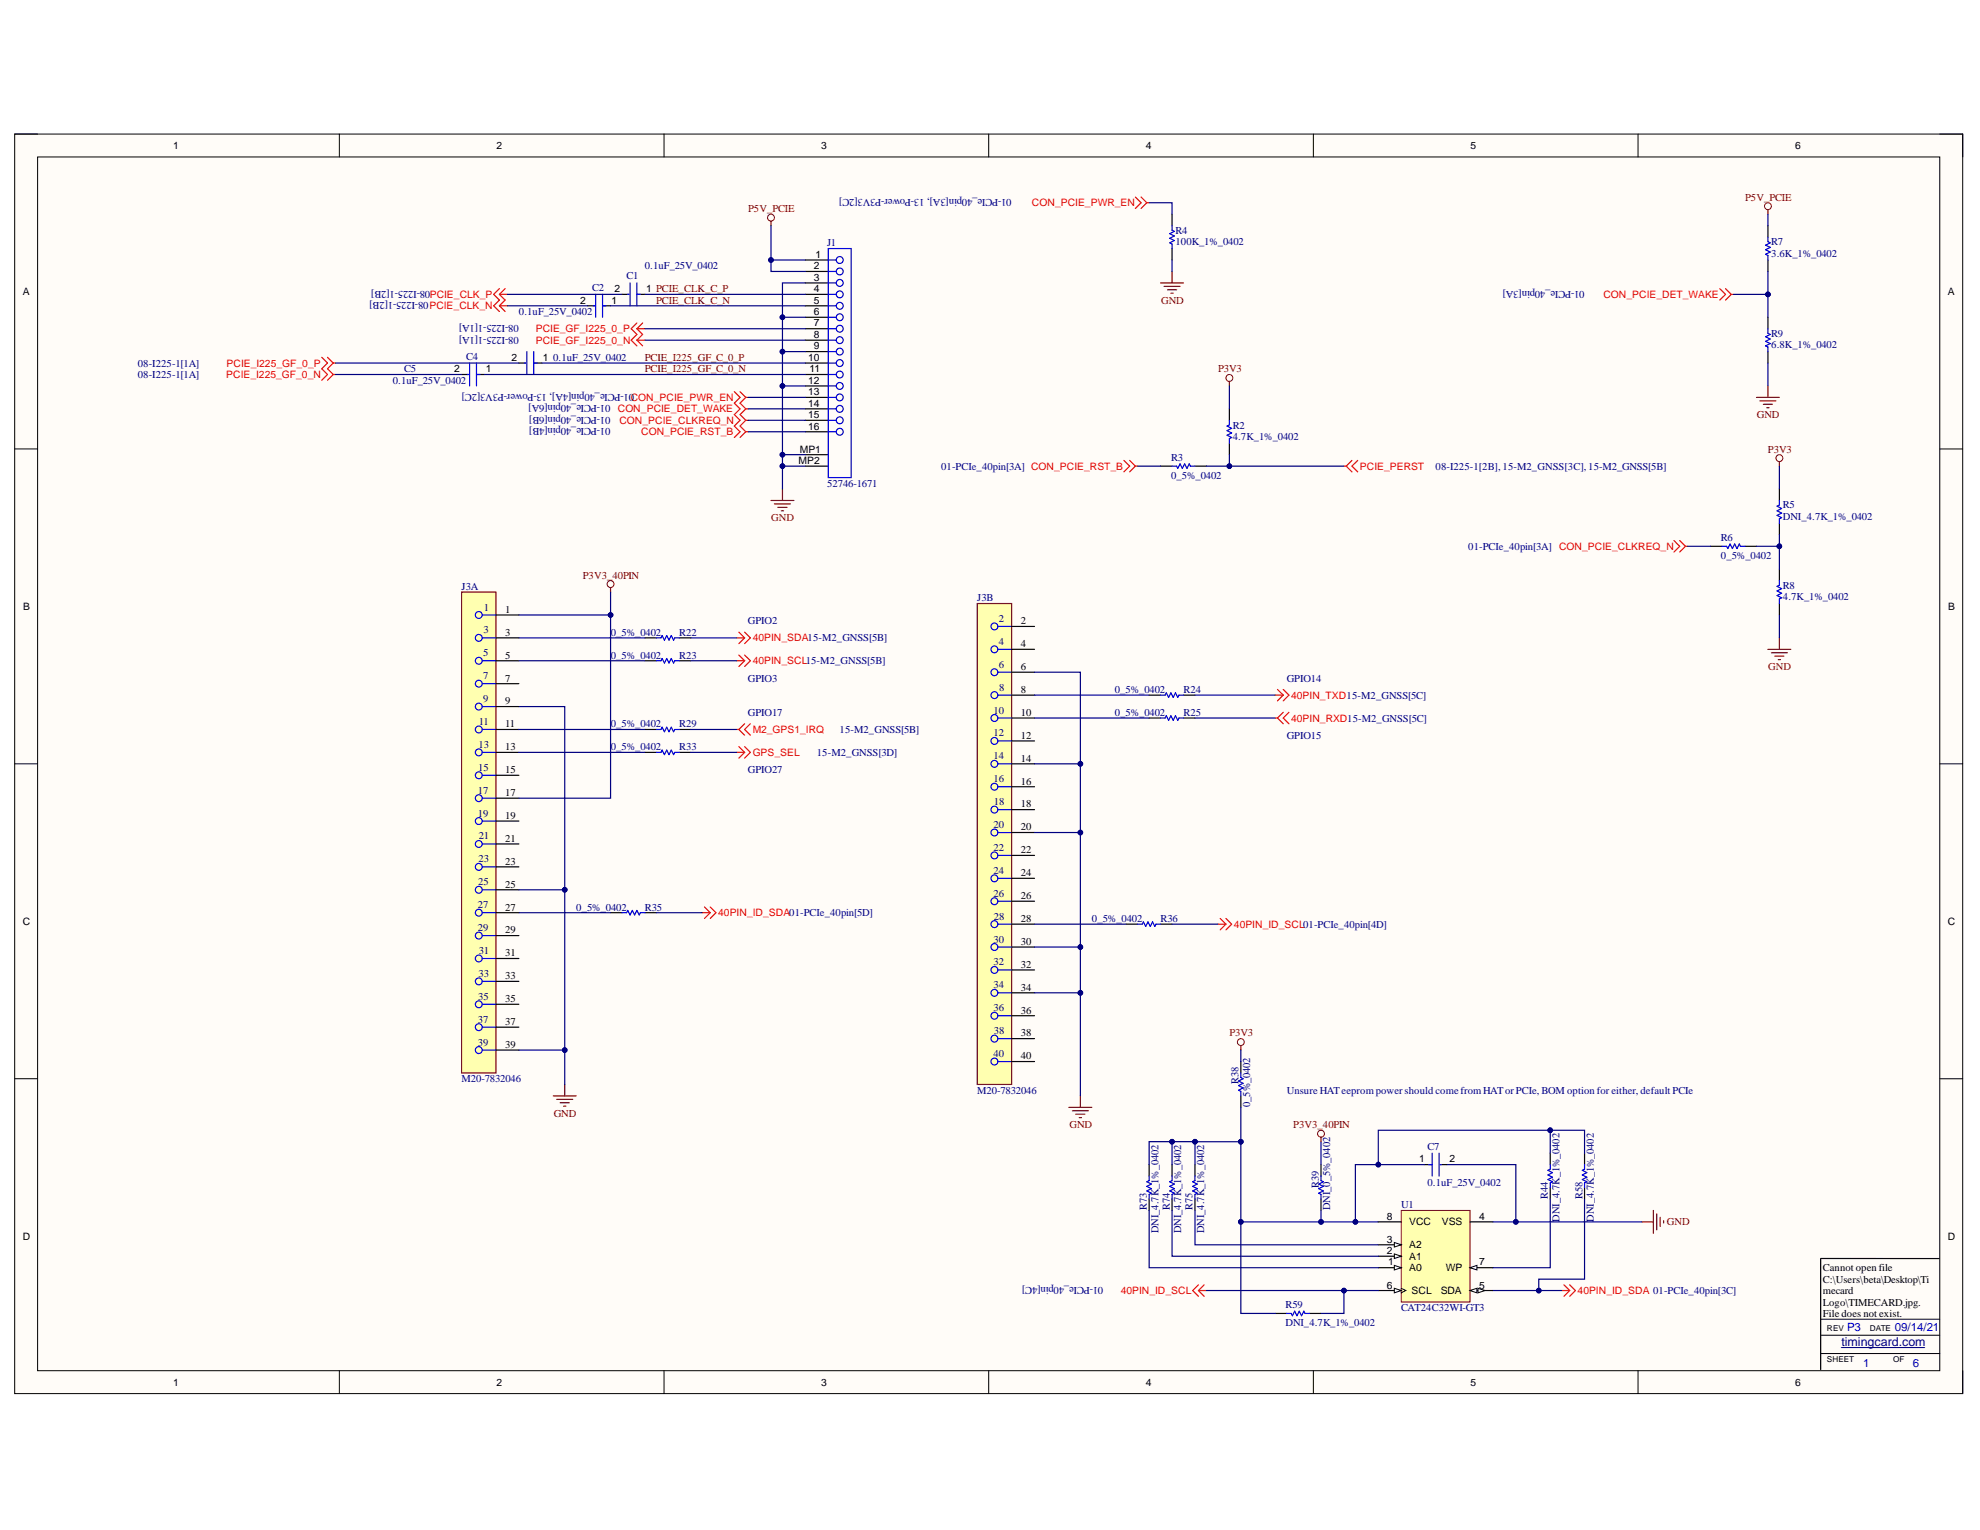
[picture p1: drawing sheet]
<svg xmlns="http://www.w3.org/2000/svg" width="279mm" height="216mm" viewBox="0 0 279 216" stroke-linecap="round" stroke-linejoin="round" font-family="sans-serif">
<defs><g id="words">
<text font-size="1.7" fill="#000080" x="259.8" y="190">timingcard.com</text>
<g font-size="1.6" fill="#00f">
<text x="260.6" y="187.8">P3</text>
<text x="267.4" y="187.8">09/14/21</text>
<text x="262.9" y="192.9">1</text>
<text x="269.9" y="192.9">6</text>
</g>
<g font-size="1.5" fill="#800000">
<text x="105.6" y="29.9">P5V_PCIE</text>
<text x="246.3" y="28.3">P5V_PCIE</text>
<text x="92.6" y="42.9">PCIE_CLK_C_N</text>
<text x="163.8" y="42.9">GND</text>
<text x="91" y="50.9">PCIE_I225_GF_C_0_P</text>
<text x="91" y="52.5">PCIE_I225_GF_C_0_N</text>
<text x="171.9" y="52.5">P3V3</text>
<text x="247.9" y="59">GND</text>
<text x="249.5" y="63.9">P3V3</text>
<text x="108.8" y="73.5">GND</text>
<text x="82.2" y="81.6">P3V3_40PIN</text>
<text x="249.5" y="94.5">GND</text>
<text x="173.5" y="146.2">P3V3</text>
<text x="78.1" y="157.6">GND</text>
<text x="150.9" y="159.2">GND</text>
<text x="182.5" y="159.2">P3V3_40PIN</text>
<text x="235.2" y="172.9">GND</text>
</g>
<g font-size="1.5" fill="#000080">
<text x="142.7" y="28.1" transform="rotate(-180 142.7 28.1)">01-PCIe_40pin[3A], 13-Power-P3V3[2C]</text>
<text x="116.7" y="34.8">J1</text>
<text x="165.9" y="33">R4</text>
<text x="165.9" y="34.6">100K_1%_0402</text>
<text x="249.9" y="34.6">R7</text>
<text x="60.7" y="41" transform="rotate(-180 60.7 41)">08-I225-1[2B]</text>
<text x="83.6" y="41.1">C2</text>
<text x="88.4" y="39.4">C1</text>
<text x="91" y="38">0.1uF_25V_0402</text>
<text x="223.6" y="41" transform="rotate(-180 223.6 41)">01-PCIe_40pin[3A]</text>
<text x="249.9" y="36.2">3.6K_1%_0402</text>
<text x="60.5" y="42.6" transform="rotate(-180 60.5 42.6)">08-I225-1[2B]</text>
<text x="73.2" y="45.9" transform="rotate(-180 73.2 45.9)">08-I225-1[1A]</text>
<text x="73.2" y="47.5" transform="rotate(-180 73.2 47.5)">08-I225-1[1A]</text>
<text x="73.2" y="44.5">0.1uF_25V_0402</text>
<text x="249.9" y="47.5">R9</text>
<text x="19.5" y="51.7">08-I225-1[1A]</text>
<text x="19.5" y="53.3">08-I225-1[1A]</text>
<text x="57" y="52.5">C5</text>
<text x="65.8" y="50.8">C4</text>
<text x="78.1" y="50.9">0.1uF_25V_0402</text>
<text x="249.9" y="49.1">6.8K_1%_0402</text>
<text x="55.4" y="54.1">0.1uF_25V_0402</text>
<text x="86.1" y="58.8" transform="rotate(-180 86.1 58.8)">01-PCIe_40pin[6B]</text>
<text x="86.1" y="57.2" transform="rotate(-180 86.1 57.2)">01-PCIe_40pin[6A]</text>
<text x="89.5" y="55.6" transform="rotate(-180 89.5 55.6)">01-PCIe_40pin[4A], 13-Power-P3V3[2C]</text>
<text x="86.1" y="60.4" transform="rotate(-180 86.1 60.4)">01-PCIe_40pin[4B]</text>
<text x="165.2" y="65">R3</text>
<text x="174" y="60.5">R2</text>
<text x="174" y="62.1">4.7K_1%_0402</text>
<text x="116.7" y="68.7">52746-1671</text>
<text x="132.8" y="66.3">01-PCIe_40pin[3A] CON_PCIE_RST_B</text>
<text x="165.2" y="67.6">0_5%_0402</text>
<text x="202.6" y="66.3">08-I225-1[2B], 15-M2_GNSS[3C], 15-M2_GNSS[5B]</text>
<text x="251.6" y="71.8">R5</text>
<text x="207.2" y="77.6">01-PCIe_40pin[3A] CON_PCIE_CLKREQ_N</text>
<text x="242.8" y="76.3">R6</text>
<text x="251.6" y="73.4">DNI_4.7K_1%_0402</text>
<text x="65.1" y="83.2">J3A</text>
<text x="242.8" y="78.9">0_5%_0402</text>
<text x="251.6" y="83.1">R8</text>
<text x="68.2" y="89.4">3</text>
<text x="68.3" y="86.2">1</text>
<text x="86.2" y="89.7">0_5%_0402</text>
<text x="95.9" y="89.7">R22</text>
<text x="105.5" y="88.1">GPIO2</text>
<text x="137.9" y="84.9">J3B</text>
<text x="140.9" y="87.8">2</text>
<text x="251.6" y="84.7">4.7K_1%_0402</text>
<text x="68.2" y="92.6">5</text>
<text x="68.2" y="95.8">7</text>
<text x="86.2" y="92.9">0_5%_0402</text>
<text x="95.9" y="92.9">R23</text>
<text x="140.9" y="91">4</text>
<text x="140.9" y="94.2">6</text>
<text x="68.2" y="99.1">9</text>
<text x="105.5" y="101">GPIO17</text>
<text x="105.5" y="96.2">GPIO3</text>
<text x="140.2" y="100.7">10</text>
<text x="141" y="97.4">8</text>
<text x="157.3" y="97.8">0_5%_0402</text>
<text x="157.3" y="101">0_5%_0402</text>
<text x="167" y="97.8">R24</text>
<text x="167" y="101">R25</text>
<text x="181.6" y="96.2">GPIO14</text>
<text x="67.5" y="105.5">13</text>
<text x="67.6" y="102.3">11</text>
<text x="86.2" y="102.6">0_5%_0402</text>
<text x="86.2" y="105.9">0_5%_0402</text>
<text x="95.9" y="102.6">R29</text>
<text x="95.9" y="105.9">R33</text>
<text x="115.3" y="106.7">15-M2_GNSS[3D]</text>
<text x="118.5" y="103.4">15-M2_GNSS[5B]</text>
<text x="140.2" y="103.9">12</text>
<text x="140.2" y="107.2">14</text>
<text x="181.6" y="104.2">GPIO15</text>
<text x="67.4" y="112">17</text>
<text x="67.5" y="108.8">15</text>
<text x="105.5" y="109.1">GPIO27</text>
<text x="140.2" y="110.4">16</text>
<text x="140.3" y="113.6">18</text>
<text x="67.4" y="115.2">19</text>
<text x="67.6" y="118.4">21</text>
<text x="140.2" y="116.8">20</text>
<text x="67.5" y="124.9">25</text>
<text x="67.5" y="121.7">23</text>
<text x="140.2" y="120.1">22</text>
<text x="140.2" y="123.3">24</text>
<text x="67.4" y="128.2">27</text>
<text x="67.4" y="131.4">29</text>
<text x="81.3" y="128.5">0_5%_0402</text>
<text x="91" y="128.5">R35</text>
<text x="140.2" y="126.6">26</text>
<text x="140.3" y="129.8">28</text>
<text x="154.1" y="130.1">0_5%_0402</text>
<text x="163.8" y="130.1">R36</text>
<text x="67.5" y="137.8">33</text>
<text x="67.6" y="134.6">31</text>
<text x="140.2" y="133">30</text>
<text x="140.2" y="136.2">32</text>
<text x="67.5" y="141.1">35</text>
<text x="140.2" y="139.5">34</text>
<text x="140.2" y="142.7">36</text>
<text x="67.4" y="144.3">37</text>
<text x="67.4" y="147.6">39</text>
<text x="140.2" y="149.2">40</text>
<text x="140.3" y="146">38</text>
<text x="65.1" y="152.7">M20-7832046</text>
<text x="137.9" y="154.3">M20-7832046</text>
<text x="174.8" y="153" transform="rotate(-90 174.8 153)">R38</text>
<text x="181.6" y="154.3">Unsure HATeeprompower should come fromHATor PCIe, BOM option for either, default PCIe</text>
<text x="176.4" y="156.3" transform="rotate(-90 176.4 156.3)">0_5%_0402</text>
<text x="186.1" y="167.6" transform="rotate(-90 186.1 167.6)">R39</text>
<text x="201.4" y="162.3">C7</text>
<text x="201.4" y="167.4">0.1uF_25V_0402</text>
<text x="161.8" y="170.8" transform="rotate(-90 161.8 170.8)">R73</text>
<text x="165.1" y="170.8" transform="rotate(-90 165.1 170.8)">R74</text>
<text x="168.3" y="170.8" transform="rotate(-90 168.3 170.8)">R75</text>
<text x="187.7" y="170.8" transform="rotate(-90 187.7 170.8)">DNI_0_5%_0402</text>
<text x="197.7" y="170.5">U1</text>
<text x="218.4" y="169.2" transform="rotate(-90 218.4 169.2)">R44</text>
<text x="220" y="172.4" transform="rotate(-90 220 172.4)">DNI_4.7K_1%_0402</text>
<text x="223.3" y="169.2" transform="rotate(-90 223.3 169.2)">R58</text>
<text x="224.9" y="172.4" transform="rotate(-90 224.9 172.4)">DNI_4.7K_1%_0402</text>
<text x="163.5" y="174" transform="rotate(-90 163.5 174)">DNI_4.7K_1%_0402</text>
<text x="166.7" y="174" transform="rotate(-90 166.7 174)">DNI_4.7K_1%_0402</text>
<text x="169.9" y="174" transform="rotate(-90 169.9 174)">DNI_4.7K_1%_0402</text>
<text x="155.7" y="181.6" transform="rotate(-180 155.7 181.6)">01-PCIe_40pin[4C]</text>
<text x="181.4" y="184.5">R59</text>
<text x="197.7" y="185">CAT24C32WI-GT3</text>
<text x="181.4" y="187.1">DNI_4.7K_1%_0402</text>
</g>
<g font-size="1.5">
<text x="71.3" y="86.5">1</text>
<text x="71.3" y="89.7">3</text>
<text x="144.1" y="88.1">2</text>
<text x="71.3" y="92.9">5</text>
<text x="144.1" y="91.3">4</text>
<text x="144.1" y="94.5">6</text>
<text x="71.3" y="96.2">7</text>
<text x="71.3" y="99.4">9</text>
<text x="144.1" y="97.8">8</text>
<text x="144.1" y="101">10</text>
<text x="71.3" y="102.6">11</text>
<text x="71.3" y="105.9">13</text>
<text x="144.1" y="104.2">12</text>
<text x="144.1" y="107.5">14</text>
<text x="71.3" y="109.1">15</text>
<text x="71.3" y="112.3">17</text>
<text x="144.1" y="110.7">16</text>
<text x="144.1" y="113.9">18</text>
<text x="71.3" y="115.6">19</text>
<text x="71.3" y="118.8">21</text>
<text x="144.1" y="117.2">20</text>
<text x="71.3" y="122">23</text>
<text x="71.3" y="125.2">25</text>
<text x="144.1" y="120.4">22</text>
<text x="144.1" y="123.6">24</text>
<text x="71.3" y="128.5">27</text>
<text x="71.3" y="131.7">29</text>
<text x="144.1" y="126.9">26</text>
<text x="144.1" y="130.1">28</text>
<text x="71.3" y="134.9">31</text>
<text x="144.1" y="133.3">30</text>
<text x="144.1" y="136.6">32</text>
<text x="71.3" y="138.2">33</text>
<text x="71.3" y="141.4">35</text>
<text x="144.1" y="139.8">34</text>
<text x="144.1" y="143">36</text>
<text x="71.3" y="144.6">37</text>
<text x="71.3" y="147.9">39</text>
<text x="144.1" y="146.2">38</text>
<text x="144.1" y="149.5">40</text>
<text x="257.2" y="179.4">Cannot open file</text>
<text x="257.2" y="181">C:\Users\beta\Desktop\Ti</text>
<text x="257.2" y="182.6">mecard</text>
<text x="257.2" y="184.2">Logo\TIMECARD.jpg.</text>
<text x="257.2" y="185.8">File does not exist.</text>
</g>
<g font-size="1.4">
<text x="24.4" y="21.1">1</text>
<text x="70.1" y="21.1">2</text>
<text x="115.9" y="21.1">3</text>
<text x="161.7" y="21.1">4</text>
<text x="207.5" y="21.1">5</text>
<text x="253.3" y="21.1">6</text>
<text x="3.2" y="41.6">A</text>
<text x="86.7" y="41.2">2</text>
<text x="91.2" y="41.2">1 PCIE_CLK_C_P</text>
<text x="114.8" y="38">2</text>
<text x="114.8" y="39.6">3</text>
<text x="114.8" y="41.2">4</text>
<text x="115.1" y="36.4">1</text>
<text x="274.8" y="41.6">A</text>
<text x="81.9" y="42.9">2</text>
<text x="86.3" y="42.9">1</text>
<text x="114.8" y="42.9">5</text>
<text x="114.8" y="44.5">6</text>
<text x="114.8" y="46.1">7</text>
<text x="114.8" y="47.7">8</text>
<text x="64.1" y="52.5">2</text>
<text x="68.5" y="52.5">1</text>
<text x="72.2" y="50.9">2</text>
<text x="76.6" y="50.9">1</text>
<text x="114" y="50.9">10</text>
<text x="114.3" y="52.5">11</text>
<text x="114.8" y="49.3">9</text>
<text x="114" y="54.2">12</text>
<text x="114" y="55.8">13</text>
<text x="114" y="57.4">14</text>
<text x="114" y="59">15</text>
<text x="112.7" y="65.5">MP2</text>
<text x="112.9" y="63.9">MP1</text>
<text x="114" y="60.6">16</text>
<text x="3.3" y="86.1">B</text>
<text x="274.9" y="86.1">B</text>
<text x="3.2" y="130.5">C</text>
<text x="274.8" y="130.5">C</text>
<text x="200.3" y="164">1</text>
<text x="204.5" y="164">2</text>
<text x="195.7" y="172.1">8</text>
<text x="198.9" y="172.9">VCC</text>
<text x="203.5" y="172.9">VSS</text>
<text x="208.7" y="172.1">4</text>
<text x="3.2" y="174.9">D</text>
<text x="195.7" y="177">2</text>
<text x="195.7" y="175.4">3</text>
<text x="195.9" y="178.6">1</text>
<text x="198.9" y="179.4">A0</text>
<text x="198.9" y="177.8">A1</text>
<text x="198.9" y="176.2">A2</text>
<text x="204" y="179.4">WP</text>
<text x="208.7" y="178.6">7</text>
<text x="274.8" y="174.9">D</text>
<text x="195.7" y="181.8">6</text>
<text x="199.2" y="182.6">SCL</text>
<text x="203.3" y="182.6">SDA</text>
<text x="208.7" y="181.8">5</text>
<text x="24.4" y="195.6">1</text>
<text x="70.1" y="195.6">2</text>
<text x="115.9" y="195.6">3</text>
<text x="161.7" y="195.6">4</text>
<text x="207.5" y="195.6">5</text>
<text x="253.3" y="195.6">6</text>
</g>
<g font-size="1.4" fill="#f00">
<text x="145.6" y="29.1">CON_PCIE_PWR_EN</text>
<text x="60.6" y="43.7">PCIE_CLK_N</text>
<text x="60.6" y="42.1">PCIE_CLK_P</text>
<text x="75.6" y="46.9">PCIE_GF_I225_0_P</text>
<text x="226.3" y="42.1">CON_PCIE_DET_WAKE</text>
<text x="31.9" y="53.4">PCIE_I225_GF_0_N</text>
<text x="32" y="51.7">PCIE_I225_GF_0_P</text>
<text x="75.6" y="48.5">PCIE_GF_I225_0_N</text>
<text x="87.2" y="58.2">CON_PCIE_DET_WAKE</text>
<text x="87.4" y="59.8">CON_PCIE_CLKREQ_N</text>
<text x="89" y="56.6">CON_PCIE_PWR_EN</text>
<text x="90.5" y="61.4">CON_PCIE_RST_B</text>
<text x="191.9" y="66.3">PCIE_PERST</text>
<text x="106.2" y="90.5">40PIN_SDA15-M2_GNSS[5B]</text>
<text x="106.2" y="93.8">40PIN_SCL15-M2_GNSS[5B]</text>
<text x="182.2" y="98.6">40PIN_TXD15-M2_GNSS[5C]</text>
<text x="182.2" y="101.8">40PIN_RXD15-M2_GNSS[5C]</text>
<text x="106.2" y="103.4">M2_GPS1_IRQ</text>
<text x="106.2" y="106.7">GPS_SEL</text>
<text x="101.4" y="129.3">40PIN_ID_SDA01-PCIe_40pin[5D]</text>
<text x="174.1" y="130.9">40PIN_ID_SCL01-PCIe_40pin[4D]</text>
<text x="158.1" y="182.6">40PIN_ID_SCL</text>
<text x="222.6" y="182.6">40PIN_ID_SDA 01-PCIe_40pin[3C]</text>
</g>
<g font-size="1.1">
<text x="257.8" y="187.9">REV</text>
<text x="263.9" y="187.9">DATE</text>
<text x="257.8" y="192.2">SHEET</text>
<text x="267.1" y="192.2">OF</text>
</g>
</g></defs>
<path d="M2.1 18.9h274.9v177.8h-274.9z" fill-rule="evenodd" fill="#fffcf8"/>
<path d="M2.1 18.9h274.9v177.8h-274.9z" fill="none" stroke="#000" stroke-width=".14"/>
<path d="M5.3 22.1h268.4v171.3h-268.4z" fill-rule="evenodd" fill="#fffcf8"/>
<g fill="none" stroke="#000" stroke-width=".14">
<path d="M2.1 18.9h3.2M47.9 18.9v3.2M93.7 18.9v3.2M139.5 18.9v3.2M185.3 18.9v3.2M231.1 18.9v3.2M273.7 18.9h3.3v3.2M5.3 22.1h268.4v171.3h-268.4zM2.1 63.3h3.2M273.7 63.4h3.3M2.1 107.8h3.2M273.7 107.8h3.3"/>
<path d="M2.1 152.2h3.2M273.7 152.2h3.3M47.9 193.4v3.3M93.7 193.4v3.3M139.5 193.4v3.3M185.3 193.4v3.3M231.1 193.4v3.3M256.9 191h16.8M256.9 188.4h16.8M256.9 186.2h16.8M277 193.4v3.3"/>
</g>
<path d="M259.8 190.2h11.8" fill="none" stroke="#000080" stroke-width=".14"/>
<g fill="none" stroke="#000" stroke-width=".17">
<path d="M113.6 36.7h3.3M113.6 38.3h3.3M113.6 39.9h3.3M165.4 30.2v1.6M165.4 35.1v1.6M249.5 31.8v1.7M249.5 36.7v1.6M65.1 52.8h1M67.2 52.8h1.2M73.2 51.2h1M75.3 51.2h1.2M82.9 43.2h1"/>
<path d="M85 43.2h1.2M87.8 41.5h.9M89.9 41.5h1.1M113.6 41.5h3.3M113.6 43.2h3.3M113.6 44.8h3.3M113.6 46.4h3.3M113.6 48h3.3M113.6 49.6h3.3M113.6 51.2h3.3M113.6 52.8h3.3M113.6 54.5h3.3"/>
<path d="M113.6 56.1h3.3M113.6 57.7h3.3M113.6 59.3h3.3M173.5 57.7v1.6M249.5 44.8v1.6M249.5 49.6v1.6M113.6 64.2h3.3M113.6 65.8h3.3M113.6 60.9h3.3M163.8 65.8h1.6M168.6 65.8h1.6M173.5 62.5v1.7"/>
<path d="M241.4 77.1h1.6M246.2 77.1h1.7M251.1 69v1.6M251.1 73.9v1.6M251.1 80.3v1.6M251.1 85.2v1.6M256.9 177.6h16.7M256.9 177.7v15.6"/>
</g>
<g fill="none" stroke="#00f" stroke-width=".17">
<path d="M88.9 39.9v3.3M89.9 39.9v3.3M116.9 35.1h3.2v32.3h-3.2zM116.9 39.9h1.1M116.9 38.3h1.1M116.9 36.7h1.1M165.4 31.8v.7l.3 .1-.6 .4 .6 .3-.6 .3 .6 .3-.6 .4 .3 .1v.7M249.5 33.5v.6l.3 .2-.7 .3 .7 .3-.7 .3 .7 .4-.7 .3 .4 .2v.6M65.9 52.8h.2M66.3 51.2v3.3M67.2 52.8h.5M67.2 51.2v3.3"/>
<path d="M74 51.2h.2M74.4 49.6v3.2M75.3 51.2h.5M75.3 49.6v3.2M83.7 43.2h.2M84.1 41.5v3.3M85 43.2h.5M85 41.5v3.3M88.6 41.5h.1M89.9 41.5h.5M116.9 41.5h1.1M116.9 44.8h1.1"/>
<path d="M116.9 43.2h1.1M116.9 48h1.1M116.9 46.4h1.1M116.9 51.2h1.1M116.9 49.6h1.1M116.9 52.8h1.1M116.9 54.5h1.1M116.9 56.1h1.1M116.9 57.7h1.1M116.9 59.3h1.1M173.5 59.3v.7l-.3 .1 .6 .3-.6 .4 .6 .3-.6 .3 .6 .3-.3 .2v.6M249.5 46.4v.6l.3 .2-.7 .3 .7 .3-.7 .4 .7 .3-.7 .3 .4 .2v.6"/>
<path d="M116.9 60.9h1.1M165.4 65.8h.6l.2 .3 .3-.6 .3 .6 .4-.6 .3 .6 .3-.6 .2 .3h.6M243 77.1h.6l.2 .3 .3-.6 .4 .6 .3-.6 .3 .6 .3-.6 .2 .3h.6M251.1 70.6v.7l-.3 .1 .6 .4-.6 .3 .6 .3-.6 .3 .6 .3-.3 .2v.7M251.1 81.9v.7l-.3 .1 .6 .4-.6 .3 .6 .3-.6 .3 .6 .4-.3 .1v.7"/>
<circle cx="118.5" cy="39.9" r=".49"/>
<circle cx="118.5" cy="36.7" r=".49"/>
<circle cx="118.5" cy="38.3" r=".49"/>
<circle cx="118.5" cy="44.8" r=".48"/>
<circle cx="118.5" cy="48" r=".48"/>
<circle cx="118.5" cy="51.2" r=".48"/>
<circle cx="118.5" cy="49.6" r=".48"/>
<circle cx="118.5" cy="46.4" r=".48"/>
<circle cx="118.5" cy="52.8" r=".48"/>
<circle cx="118.5" cy="43.2" r=".49"/>
<circle cx="118.5" cy="54.5" r=".49"/>
<circle cx="118.5" cy="59.3" r=".49"/>
<circle cx="118.5" cy="56.1" r=".49"/>
<circle cx="118.5" cy="41.5" r=".49"/>
<circle cx="118.5" cy="57.7" r=".49"/>
<circle cx="118.5" cy="60.9" r=".49"/>
</g>
<g fill="none" stroke="#800000" stroke-width=".17">
<path d="M108.8 31.2v.6M163.8 39.9h3.2M165.4 38.3v1.6M249.5 29.6v.6M164.3 40.4h2.2M164.7 40.9h1.3M165.2 41.4h.4M173.5 53.8v.7M247.9 56.1h3.2M248.3 56.6h2.3M248.8 57.1h1.3M249.3 57.5h.3"/>
<path d="M249.5 54.5v1.6M108.8 70.6h3.2M109.3 71.1h2.2M109.8 71.6h1.3M110.2 72.1h.4M110.4 69v1.6M251.1 65.1v.7M249.5 91.6h3.2M250 92.1h2.2M250.4 92.6h1.3M250.9 93.1h.3M251.1 90v1.6"/>
</g>
<g fill="none" stroke="#800000" stroke-width=".14">
<circle cx="108.8" cy="30.7" r=".49"/>
<circle cx="249.5" cy="29.1" r=".49"/>
<circle cx="173.5" cy="53.3" r=".49"/>
<circle cx="251.1" cy="64.6" r=".48"/>
</g>
<g fill="none" stroke="#f00" stroke-width=".17">
<path d="M160.2 27.8l.8 .8-.8 .8M161 27.8l.8 .8M161.8 28.6l-.8 .8M161.8 28.6h.4M45.4 50.4l.8 .8-.8 .8 .8 .8-.8 .9M46.2 50.4l.8 .8M47 51.2l-.8 .8 .8 .8M47 51.2h.3M47 52.8l-.8 .9M47 52.8h.3M70.5 41.5l.8 .8-.8 .9M70.5 40.7l-.8 .8 .8 .8-.8 .9 .8 .8"/>
<path d="M70.5 41.5h1.1M70.5 43.2l.8 .8M70.5 43.2h1.1M71.3 40.7l-.8 .8M89.9 46.4l.8 .8-.8 .8M89.9 45.6l-.8 .8 .8 .8-.8 .8 .8 .8M89.9 46.4h1.1M89.9 48l.8 .8M89.9 48h1.1M90.7 45.6l-.8 .8M103.6 55.3l.8 .8-.8 .8 .8 .8-.8 .8 .8 .8-.8 .8 .8 .8-.8 .8M104.4 55.3l.8 .8"/>
<path d="M105.2 59.3l-.8 .8 .8 .8M105.2 57.7l-.8 .8 .8 .8M105.2 59.3h.4M105.2 56.1l-.8 .8 .8 .8M105.2 57.7h.4M105.2 56.1h.4M242.7 40.7l.8 .8-.8 .8M243.5 40.7l.8 .8M244.3 41.5l-.8 .8M244.3 41.5h.3M105.2 60.9l-.8 .8M105.2 60.9h.4"/>
<path d="M158.6 65l.8 .8-.8 .8M159.4 65l.8 .8M160.2 65.8l-.8 .8M160.2 65.8h.3M189.6 65.8h.4M190 65.8l.8 .8M190.8 65l-.8 .8M191.6 65l-.8 .8 .8 .8M236.2 76.3l.8 .8-.8 .8M237 76.3l.8 .8M237.8 77.1l-.8 .8M237.8 77.1h.4"/>
</g>
<path d="M65.1 83.5h4.9v67.9h-4.9z" fill-rule="evenodd" fill="#ffffb0"/>
<path d="M65.1 83.5h4.9v67.9h-4.9z" fill="none" stroke="#800000" stroke-width=".17"/>
<g fill="none" stroke="#00f" stroke-width=".17">
<path d="M68 86.8h2M68 90h2M68 93.2h2M68 96.5h2M68 99.7h2M68 102.9h2M68 106.2h2M68 109.4h2M68 112.6h2M68 115.9h2M68 119.1h2M68 122.3h2"/>
<path d="M68 125.6h2M68 128.8h2M68 132h2M68 135.3h2M68 138.5h2M68 141.7h2M68 144.9h2M68 148.2h2"/>
<circle cx="67.6" cy="93.2" r=".48"/>
<circle cx="67.6" cy="90" r=".48"/>
<circle cx="67.6" cy="96.5" r=".48"/>
<circle cx="67.6" cy="99.7" r=".48"/>
<circle cx="67.6" cy="86.8" r=".48"/>
<circle cx="67.6" cy="119.1" r=".48"/>
<circle cx="67.6" cy="112.6" r=".48"/>
<circle cx="67.6" cy="115.9" r=".48"/>
<circle cx="67.6" cy="109.4" r=".48"/>
<circle cx="67.6" cy="106.2" r=".49"/>
<circle cx="67.6" cy="102.9" r=".49"/>
<circle cx="67.6" cy="138.5" r=".48"/>
<circle cx="67.6" cy="135.3" r=".48"/>
<circle cx="67.6" cy="132" r=".48"/>
<circle cx="67.6" cy="122.3" r=".49"/>
<circle cx="67.6" cy="128.8" r=".49"/>
<circle cx="67.6" cy="125.6" r=".49"/>
<circle cx="67.6" cy="141.7" r=".48"/>
<circle cx="67.6" cy="144.9" r=".49"/>
<circle cx="67.6" cy="148.2" r=".49"/>
</g>
<g fill="none" stroke="#000" stroke-width=".17">
<path d="M70 86.8h3.2M70 90h3.2M70 93.2h3.2M70 96.5h3.2M70 99.7h3.2M70 102.9h3.2M70 106.2h3.2M70 109.4h3.2M70 112.6h3.2M70 115.9h3.2M70 119.1h3.2M70 122.3h3.2"/>
<path d="M70 125.6h3.2M70 128.8h3.2M70 132h3.2M70 135.3h3.2M70 138.5h3.2M70 141.7h3.2M70 144.9h3.2M70 148.2h3.2"/>
</g>
<path d="M137.9 85.2h4.8v67.8h-4.8z" fill-rule="evenodd" fill="#ffffb0"/>
<path d="M137.9 85.2h4.8v67.8h-4.8zM78.1 154.6h3.2M78.6 155.1h2.2M79 155.6h1.3M79.5 156.1h.4M79.7 153v1.6M150.8 156.3h3.3M151.3 156.7h2.3M151.8 157.2h1.3M152.3 157.7h.3M152.5 154.6v1.7" fill="none" stroke="#800000" stroke-width=".17"/>
<g fill="none" stroke="#00f" stroke-width=".17">
<path d="M140.8 88.4h1.9M140.8 91.6h1.9M140.8 94.9h1.9M140.8 98.1h1.9M163.8 98.1h.6l.2-.3 .3 .6 .3-.6 .4 .6 .3-.6 .3 .6 .2-.3h.6M140.8 101.3h1.9M140.8 104.6h1.9M140.8 107.8h1.9M140.8 111h1.9M140.8 114.3h1.9M140.8 117.5h1.9M163.8 101.3h.6l.2-.3 .3 .6 .3-.6 .4 .6 .3-.6 .3 .6 .2-.3h.6"/>
<path d="M87.8 128.8h.6l.2-.3 .3 .6 .3-.6 .4 .6 .3-.6 .3 .6 .2-.3h.6M140.8 120.7h1.9M140.8 123.9h1.9M140.8 127.2h1.9M140.8 130.4h1.9M140.8 133.6h1.9M140.8 136.9h1.9M160.5 130.4h.7l.1-.3 .4 .6 .3-.6 .3 .6 .3-.6 .4 .6 .1-.3h.7M140.8 140.1h1.9M140.8 143.3h1.9M140.8 146.6h1.9M140.8 149.8h1.9"/>
<circle cx="140.3" cy="88.4" r=".48"/>
<circle cx="140.3" cy="91.6" r=".48"/>
<circle cx="140.3" cy="94.9" r=".48"/>
<circle cx="140.3" cy="98.1" r=".49"/>
<circle cx="140.3" cy="117.5" r=".48"/>
<circle cx="140.3" cy="114.2" r=".48"/>
<circle cx="140.3" cy="111" r=".48"/>
<circle cx="140.3" cy="104.6" r=".49"/>
<circle cx="140.3" cy="107.8" r=".49"/>
<circle cx="140.3" cy="101.3" r=".49"/>
<circle cx="140.3" cy="133.6" r=".48"/>
<circle cx="140.3" cy="136.9" r=".48"/>
<circle cx="140.3" cy="120.7" r=".49"/>
<circle cx="140.3" cy="130.4" r=".49"/>
<circle cx="140.3" cy="127.2" r=".49"/>
<circle cx="140.3" cy="123.9" r=".49"/>
<circle cx="140.3" cy="140.1" r=".48"/>
<circle cx="140.3" cy="143.3" r=".49"/>
<circle cx="140.3" cy="146.6" r=".49"/>
<circle cx="140.3" cy="149.8" r=".49"/>
</g>
<g fill="none" stroke="#000" stroke-width=".17">
<path d="M142.7 88.4h3.3M142.7 91.6h3.3M142.7 94.9h3.3M142.7 98.1h3.3M162.2 98.1h1.6M167 98.1h1.6M142.7 101.3h3.3M142.7 104.6h3.3M142.7 107.8h3.3M142.7 111h3.3M142.7 114.3h3.3M142.7 117.5h3.3"/>
<path d="M162.2 101.3h1.6M167 101.3h1.6M86.2 128.8h1.6M91 128.8h1.6M142.7 120.7h3.3M142.7 123.9h3.3M142.7 127.2h3.3M142.7 130.4h3.3M142.7 133.6h3.3M142.7 136.9h3.3M158.9 130.4h1.6M163.8 130.4h1.6"/>
<path d="M142.7 140.1h3.3M142.7 143.3h3.3M142.7 146.6h3.3M142.7 149.8h3.3"/>
</g>
<g fill="none" stroke="#f00" stroke-width=".17">
<path d="M179.9 98.1h1.2M180.3 97.3l.8 .8M181.1 98.1l-.8 .8M181.1 97.3l.8 .8-.8 .8M179.9 101.3h.4M180.3 101.3l.8 .8M181.1 100.5l-.8 .8M181.9 100.5l-.8 .8 .8 .8M99.1 128.8h1.1M99.4 128l.8 .8M100.2 128.8l-.8 .8M100.2 128l.8 .8-.8 .8"/>
<path d="M171.9 130.4h1.1M172.2 129.6l.8 .8M173 130.4l-.8 .8M173 129.6l.8 .8-.8 .8"/>
</g>
<path d="M197.7 170.8h9.7v12.9h-9.7z" fill-rule="evenodd" fill="#ffffb0"/>
<path d="M197.7 170.8h9.7v12.9h-9.7z" fill="none" stroke="#800000" stroke-width=".14"/>
<path d="M194.5 178.9h3.2" fill="none" stroke="#000" stroke-width=".17"/>
<path d="M196.8 178.6l.9 .3-.9 .3z" fill="#f8fcff"/>
<path d="M196.8 178.6l.9 .3-.9 .3z" fill="none" stroke="#000" stroke-width=".14"/>
<path d="M194.5 177.3h3.2" fill="none" stroke="#000" stroke-width=".17"/>
<path d="M196.8 176.9l.9 .4-.9 .3z" fill="#f8fcff"/>
<path d="M196.8 176.9l.9 .4-.9 .3z" fill="none" stroke="#000" stroke-width=".14"/>
<path d="M194.5 175.7h3.2" fill="none" stroke="#000" stroke-width=".17"/>
<path d="M196.8 175.3l.9 .4-.9 .3z" fill="#f8fcff"/>
<path d="M196.8 175.3l.9 .4-.9 .3z" fill="none" stroke="#000" stroke-width=".14"/>
<path d="M207.4 172.4h3.3M207.4 182.1h3.3" fill="none" stroke="#000" stroke-width=".17"/>
<path d="M207.4 182.1l1-.3v.6z" fill="#f8fcff"/>
<path d="M207.4 182.1l1-.3v.6z" fill="none" stroke="#000" stroke-width=".14"/>
<path d="M208.6 181.8l.9 .3-.9 .3z" fill="#f8fcff"/>
<path d="M208.6 181.8l.9 .3-.9 .3z" fill="none" stroke="#000" stroke-width=".14"/>
<path d="M194.5 182.1h3.2" fill="none" stroke="#000" stroke-width=".17"/>
<path d="M196.8 181.8l.9 .3-.9 .3z" fill="#f8fcff"/>
<path d="M196.8 181.8l.9 .3-.9 .3zM197.7 181.8l.7 .3-.7 .3" fill="none" stroke="#000" stroke-width=".14"/>
<path d="M207.4 178.9h3.3" fill="none" stroke="#000" stroke-width=".17"/>
<path d="M207.4 178.9l1-.3v.6z" fill="#f8fcff"/>
<path d="M207.4 178.9l1-.3v.6z" fill="none" stroke="#000" stroke-width=".14"/>
<path d="M194.5 172.4h3.2" fill="none" stroke="#000" stroke-width=".17"/>
<path d="M110.4 65.8h3.2" fill="none" stroke="#000080" stroke-width=".17"/>
<circle cx="110.4" cy="65.8" r=".32" fill="#000080"/>
<circle cx="110.4" cy="65.8" r=".32" fill="none" stroke="#000080" stroke-width=".14"/>
<path d="M108.8 31.8v4.9h4.8" fill="none" stroke="#000080" stroke-width=".17"/>
<circle cx="108.8" cy="36.7" r=".32" fill="#000080"/>
<circle cx="108.8" cy="36.7" r=".32" fill="none" stroke="#000080" stroke-width=".14"/>
<path d="M108.8 36.7v1.6h4.8" fill="none" stroke="#000080" stroke-width=".17"/>
<circle cx="108.8" cy="36.7" r=".32" fill="#000080"/>
<circle cx="108.8" cy="36.7" r=".32" fill="none" stroke="#000080" stroke-width=".14"/>
<path d="M110.4 44.8h3.2" fill="none" stroke="#000080" stroke-width=".17"/>
<circle cx="110.4" cy="44.8" r=".32" fill="#000080"/>
<circle cx="110.4" cy="44.8" r=".32" fill="none" stroke="#000080" stroke-width=".14"/>
<path d="M110.4 49.6h3.2" fill="none" stroke="#000080" stroke-width=".17"/>
<circle cx="110.4" cy="49.6" r=".32" fill="#000080"/>
<circle cx="110.4" cy="49.6" r=".32" fill="none" stroke="#000080" stroke-width=".14"/>
<path d="M110.4 54.5h3.2" fill="none" stroke="#000080" stroke-width=".17"/>
<circle cx="110.4" cy="54.5" r=".32" fill="#000080"/>
<circle cx="110.4" cy="54.5" r=".32" fill="none" stroke="#000080" stroke-width=".14"/>
<g fill="none" stroke="#000080" stroke-width=".17">
<path d="M47.3 51.2h25.9M47.3 52.8h17.8M68.4 52.8h45.2M71.6 43.2h11.3M71.6 41.5h16.2M76.5 51.2h37.1M86.2 43.2h27.4M91 48h22.6M91 46.4h22.6M91 41.5h22.6M105.6 56.1h8M105.6 57.7h8"/>
<path d="M105.6 59.3h8M173.5 54.5v3.2M105.6 60.9h8M173.5 64.2v1.6h-3.3"/>
</g>
<circle cx="173.5" cy="65.8" r=".32" fill="#000080"/>
<circle cx="173.5" cy="65.8" r=".32" fill="none" stroke="#000080" stroke-width=".14"/>
<path d="M173.5 65.8h16.1" fill="none" stroke="#000080" stroke-width=".17"/>
<circle cx="173.5" cy="65.8" r=".32" fill="#000080"/>
<circle cx="173.5" cy="65.8" r=".32" fill="none" stroke="#000080" stroke-width=".14"/>
<path d="M160.5 65.8h3.3M251.1 75.5v1.6h-3.2M251.1 65.8v3.2" fill="none" stroke="#000080" stroke-width=".17"/>
<circle cx="251.1" cy="77.1" r=".32" fill="#000080"/>
<circle cx="251.1" cy="77.1" r=".32" fill="none" stroke="#000080" stroke-width=".14"/>
<path d="M238.2 77.1h3.2M251.1 77.1v3.2M251.1 86.8v3.2" fill="none" stroke="#000080" stroke-width=".17"/>
<circle cx="251.1" cy="77.1" r=".32" fill="#000080"/>
<circle cx="251.1" cy="77.1" r=".32" fill="none" stroke="#000080" stroke-width=".14"/>
<path d="M249.5 38.3v3.2h-4.9M249.5 30.2v1.6" fill="none" stroke="#000080" stroke-width=".17"/>
<circle cx="249.5" cy="41.5" r=".33" fill="#000080"/>
<circle cx="249.5" cy="41.5" r=".33" fill="none" stroke="#000080" stroke-width=".14"/>
<path d="M249.5 41.5v3.3" fill="none" stroke="#000080" stroke-width=".17"/>
<circle cx="249.5" cy="41.5" r=".33" fill="#000080"/>
<circle cx="249.5" cy="41.5" r=".33" fill="none" stroke="#000080" stroke-width=".14"/>
<path d="M162.2 28.6h3.2v1.6M165.4 36.7v1.6M249.5 51.2v3.3M113.6 64.2h-3.2v4.8" fill="none" stroke="#000080" stroke-width=".17"/>
<circle cx="110.4" cy="64.2" r=".32" fill="#000080"/>
<circle cx="110.4" cy="64.2" r=".32" fill="none" stroke="#000080" stroke-width=".14"/>
<circle cx="110.4" cy="65.8" r=".32" fill="#000080"/>
<circle cx="110.4" cy="65.8" r=".32" fill="none" stroke="#000080" stroke-width=".14"/>
<path d="M113.6 39.9h-3.2v24.3" fill="none" stroke="#000080" stroke-width=".17"/>
<circle cx="110.4" cy="44.8" r=".32" fill="#000080"/>
<circle cx="110.4" cy="44.8" r=".32" fill="none" stroke="#000080" stroke-width=".14"/>
<circle cx="110.4" cy="49.6" r=".32" fill="#000080"/>
<circle cx="110.4" cy="49.6" r=".32" fill="none" stroke="#000080" stroke-width=".14"/>
<circle cx="110.4" cy="54.5" r=".32" fill="#000080"/>
<circle cx="110.4" cy="54.5" r=".32" fill="none" stroke="#000080" stroke-width=".14"/>
<circle cx="110.4" cy="64.2" r=".32" fill="#000080"/>
<circle cx="110.4" cy="64.2" r=".32" fill="none" stroke="#000080" stroke-width=".14"/>
<path d="M73.2 125.6h6.5" fill="none" stroke="#000080" stroke-width=".17"/>
<circle cx="79.7" cy="125.6" r=".32" fill="#000080"/>
<circle cx="79.7" cy="125.6" r=".32" fill="none" stroke="#000080" stroke-width=".14"/>
<path d="M73.2 148.2h6.5" fill="none" stroke="#000080" stroke-width=".17"/>
<circle cx="79.7" cy="148.2" r=".32" fill="#000080"/>
<circle cx="79.7" cy="148.2" r=".32" fill="none" stroke="#000080" stroke-width=".14"/>
<path d="M146 107.8h6.5" fill="none" stroke="#000080" stroke-width=".17"/>
<circle cx="152.5" cy="107.8" r=".32" fill="#000080"/>
<circle cx="152.5" cy="107.8" r=".32" fill="none" stroke="#000080" stroke-width=".14"/>
<path d="M146 117.5h6.5" fill="none" stroke="#000080" stroke-width=".17"/>
<circle cx="152.5" cy="117.5" r=".32" fill="#000080"/>
<circle cx="152.5" cy="117.5" r=".32" fill="none" stroke="#000080" stroke-width=".14"/>
<path d="M146 133.6h6.5" fill="none" stroke="#000080" stroke-width=".17"/>
<circle cx="152.5" cy="133.6" r=".32" fill="#000080"/>
<circle cx="152.5" cy="133.6" r=".32" fill="none" stroke="#000080" stroke-width=".14"/>
<path d="M146 140.1h6.5" fill="none" stroke="#000080" stroke-width=".17"/>
<circle cx="152.5" cy="140.1" r=".32" fill="#000080"/>
<circle cx="152.5" cy="140.1" r=".32" fill="none" stroke="#000080" stroke-width=".14"/>
<path d="M86.2 83.5v3.3h-13M146 98.1h16.2M168.6 98.1h11.3M146 101.3h16.2M168.6 101.3h11.3M73.2 128.8h13M92.6 128.8h6.5M146 130.4h12.9M165.4 130.4h6.5M175.1 148.2v1.6M186.4 161.1v3.2" fill="none" stroke="#000080" stroke-width=".17"/>
<path d="M86.2 82.9v.6M175.1 147.5v.7M231.7 172.4h1.6M233.3 170.8v3.2M233.8 171.3v2.3M234.3 171.8v1.3M234.8 172.3v.3" fill="none" stroke="#800000" stroke-width=".17"/>
<g fill="none" stroke="#800000" stroke-width=".14">
<circle cx="86.2" cy="82.4" r=".48"/>
<circle cx="175.1" cy="147.1" r=".48"/>
</g>
<path d="M175.1 149.8v1.6M175.1 154.6v1.7M186.4 164.3v1.7M186.4 169.2v1.6" fill="none" stroke="#000" stroke-width=".17"/>
<path d="M175.1 151.4v.7l.3 .1-.6 .3 .6 .4-.6 .3 .6 .3-.6 .3 .3 .2v.6M186.4 166v.6l.3 .2-.6 .3 .6 .3-.6 .3 .6 .4-.6 .3 .3 .1v.7" fill="none" stroke="#00f" stroke-width=".17"/>
<circle cx="86.2" cy="86.8" r=".32" fill="#000080"/>
<circle cx="86.2" cy="86.8" r=".32" fill="none" stroke="#000080" stroke-width=".14"/>
<path d="M86.2 86.8v25.8h-13" fill="none" stroke="#000080" stroke-width=".17"/>
<circle cx="86.2" cy="86.8" r=".32" fill="#000080"/>
<circle cx="86.2" cy="86.8" r=".32" fill="none" stroke="#000080" stroke-width=".14"/>
<circle cx="186.4" cy="160" r=".49" fill="none" stroke="#800000" stroke-width=".14"/>
<path d="M186.4 160.5v.6" fill="none" stroke="#800000" stroke-width=".17"/>
<path d="M186.4 170.8v1.6" fill="none" stroke="#000080" stroke-width=".17"/>
<circle cx="186.4" cy="172.4" r=".32" fill="#000080"/>
<circle cx="186.4" cy="172.4" r=".32" fill="none" stroke="#000080" stroke-width=".14"/>
<path d="M201 164.3h1.1M203.2 164.3h1" fill="none" stroke="#000" stroke-width=".17"/>
<path d="M201.6 164.3h.5M202.1 162.7v3.3M203.1 162.7v3.3M203.2 164.3h.2" fill="none" stroke="#00f" stroke-width=".17"/>
<path d="M204.2 164.3h9.7v8.1" fill="none" stroke="#000080" stroke-width=".17"/>
<circle cx="213.9" cy="172.4" r=".32" fill="#000080"/>
<circle cx="213.9" cy="172.4" r=".32" fill="none" stroke="#000080" stroke-width=".14"/>
<path d="M218.8 162.7v1.6M218.8 167.6v1.6" fill="none" stroke="#000" stroke-width=".17"/>
<path d="M218.8 164.3v.7l-.4 .1 .7 .4-.7 .3 .7 .3-.7 .3 .7 .4-.3 .1v.7" fill="none" stroke="#00f" stroke-width=".17"/>
<path d="M218.8 169.2v9.7h-8.1M218.8 162.7v-3.2h-24.3v4.8" fill="none" stroke="#000080" stroke-width=".17"/>
<circle cx="218.8" cy="159.5" r=".32" fill="#000080"/>
<circle cx="218.8" cy="159.5" r=".32" fill="none" stroke="#000080" stroke-width=".14"/>
<circle cx="194.5" cy="164.3" r=".32" fill="#000080"/>
<circle cx="194.5" cy="164.3" r=".32" fill="none" stroke="#000080" stroke-width=".14"/>
<path d="M169.1 182.1l.8 .8M169.1 181.3l-.8 .8 .8 .8M169.1 182.1h1.1M169.9 181.3l-.8 .8M220.4 182.1h1.1M220.7 181.3l.8 .8M221.5 182.1l-.8 .8M221.5 181.3l.8 .8-.8 .8" fill="none" stroke="#f00" stroke-width=".17"/>
<path d="M73.2 99.7h6.5v53.3" fill="none" stroke="#000080" stroke-width=".17"/>
<circle cx="79.7" cy="125.6" r=".32" fill="#000080"/>
<circle cx="79.7" cy="125.6" r=".32" fill="none" stroke="#000080" stroke-width=".14"/>
<circle cx="79.7" cy="148.2" r=".32" fill="#000080"/>
<circle cx="79.7" cy="148.2" r=".32" fill="none" stroke="#000080" stroke-width=".14"/>
<path d="M146 94.9h6.5v59.7" fill="none" stroke="#000080" stroke-width=".17"/>
<circle cx="152.5" cy="107.8" r=".32" fill="#000080"/>
<circle cx="152.5" cy="107.8" r=".32" fill="none" stroke="#000080" stroke-width=".14"/>
<circle cx="152.5" cy="117.5" r=".32" fill="#000080"/>
<circle cx="152.5" cy="117.5" r=".32" fill="none" stroke="#000080" stroke-width=".14"/>
<circle cx="152.5" cy="133.6" r=".32" fill="#000080"/>
<circle cx="152.5" cy="133.6" r=".32" fill="none" stroke="#000080" stroke-width=".14"/>
<circle cx="152.5" cy="140.1" r=".32" fill="#000080"/>
<circle cx="152.5" cy="140.1" r=".32" fill="none" stroke="#000080" stroke-width=".14"/>
<path d="M179.9 185.3h1.7M184.8 185.3h1.6" fill="none" stroke="#000" stroke-width=".17"/>
<path d="M181.6 185.3h.6l.2 .4 .3-.7 .3 .7 .3-.7 .4 .7 .3-.7 .1 .3h.7" fill="none" stroke="#00f" stroke-width=".17"/>
<path d="M189.6 182.1v3.2h-3.2" fill="none" stroke="#000080" stroke-width=".17"/>
<circle cx="189.6" cy="182.1" r=".32" fill="#000080"/>
<circle cx="189.6" cy="182.1" r=".32" fill="none" stroke="#000080" stroke-width=".14"/>
<path d="M175.1 172.4v12.9h4.8" fill="none" stroke="#000080" stroke-width=".17"/>
<circle cx="175.1" cy="172.4" r=".32" fill="#000080"/>
<circle cx="175.1" cy="172.4" r=".32" fill="none" stroke="#000080" stroke-width=".14"/>
<path d="M223.6 162.7v1.6M223.6 167.6v1.6" fill="none" stroke="#000" stroke-width=".17"/>
<path d="M223.6 164.3v.7l-.3 .1 .6 .4-.6 .3 .6 .3-.6 .3 .6 .4-.3 .1v.7" fill="none" stroke="#00f" stroke-width=".17"/>
<path d="M223.6 169.2v11.3h-6.5v1.6" fill="none" stroke="#000080" stroke-width=".17"/>
<circle cx="217.1" cy="182.1" r=".32" fill="#000080"/>
<circle cx="217.1" cy="182.1" r=".32" fill="none" stroke="#000080" stroke-width=".14"/>
<path d="M218.8 159.5h4.8v3.2" fill="none" stroke="#000080" stroke-width=".17"/>
<circle cx="218.8" cy="159.5" r=".32" fill="#000080"/>
<circle cx="218.8" cy="159.5" r=".32" fill="none" stroke="#000080" stroke-width=".14"/>
<path d="M170.2 182.1h24.3" fill="none" stroke="#000080" stroke-width=".17"/>
<circle cx="189.6" cy="182.1" r=".32" fill="#000080"/>
<circle cx="189.6" cy="182.1" r=".32" fill="none" stroke="#000080" stroke-width=".14"/>
<path d="M201 164.3h-9.7v8.1" fill="none" stroke="#000080" stroke-width=".17"/>
<circle cx="194.5" cy="164.3" r=".32" fill="#000080"/>
<circle cx="194.5" cy="164.3" r=".32" fill="none" stroke="#000080" stroke-width=".14"/>
<circle cx="191.3" cy="172.4" r=".32" fill="#000080"/>
<circle cx="191.3" cy="172.4" r=".32" fill="none" stroke="#000080" stroke-width=".14"/>
<path d="M210.7 182.1h9.7" fill="none" stroke="#000080" stroke-width=".17"/>
<circle cx="217.1" cy="182.1" r=".32" fill="#000080"/>
<circle cx="217.1" cy="182.1" r=".32" fill="none" stroke="#000080" stroke-width=".14"/>
<path d="M210.7 172.4h21" fill="none" stroke="#000080" stroke-width=".17"/>
<circle cx="213.9" cy="172.4" r=".32" fill="#000080"/>
<circle cx="213.9" cy="172.4" r=".32" fill="none" stroke="#000080" stroke-width=".14"/>
<g fill="none" stroke="#f00" stroke-width=".17">
<path d="M103.9 90h1.2M103.9 93.2h1.2M104.3 89.2l.8 .8M104.3 92.4l.8 .8M105.1 90l-.8 .8M105.1 89.2l.8 .8-.8 .8M105.1 93.2l-.8 .8M105.1 92.4l.8 .8-.8 .8M103.9 102.9h.4M103.9 106.2h1.2M104.3 102.9l.8 .8M104.3 105.4l.8 .8"/>
<path d="M105.1 102.1l-.8 .8M105.1 106.2l-.8 .8M105.1 105.4l.8 .8-.8 .8M105.9 102.1l-.8 .8 .8 .8"/>
</g>
<g fill="none" stroke="#000" stroke-width=".17">
<path d="M91 90h1.6M91 93.2h1.6M95.9 90h1.6M95.9 93.2h1.6M91 102.9h1.6M91 106.2h1.6M95.9 102.9h1.6M95.9 106.2h1.6M162.2 164.3v1.7M162.2 169.2v1.6M165.4 164.3v1.7M165.4 169.2v1.6"/>
<path d="M168.6 164.3v1.7M168.6 169.2v1.6"/>
</g>
<path d="M92.6 90h.7l.1-.3 .4 .6 .3-.6 .3 .6 .3-.6 .3 .6 .2-.3h.7M92.6 93.2h.7l.1-.3 .4 .7 .3-.7 .3 .7 .3-.7 .3 .7 .2-.4h.7M92.6 102.9h.7l.1-.3 .4 .7 .3-.7 .3 .7 .3-.7 .3 .7 .2-.4h.7M92.6 106.2h.7l.1-.4 .4 .7 .3-.7 .3 .7 .3-.7 .3 .7 .2-.3h.7M162.2 166v.6l-.4 .2 .7 .3-.7 .3 .7 .3-.7 .4 .7 .3-.3 .1v.7M165.4 166v.6l-.3 .2 .6 .3-.6 .3 .6 .3-.6 .4 .6 .3-.3 .1v.7M168.6 166v.6l-.3 .2 .6 .3-.6 .3 .6 .3-.6 .4 .6 .3-.3 .1v.7" fill="none" stroke="#00f" stroke-width=".17"/>
<path d="M73.2 93.2h17.8M73.2 90h17.8M97.5 93.2h6.4M97.5 90h6.4M73.2 102.9h17.8M73.2 106.2h17.8M97.5 102.9h6.4M97.5 106.2h6.4M175.1 156.3v16.1h19.4M162.2 170.8v8.1h32.3M165.4 170.8v6.5h29.1M168.6 170.8v4.9h25.9" fill="none" stroke="#000080" stroke-width=".17"/>
<circle cx="191.3" cy="172.4" r=".32" fill="#000080"/>
<circle cx="191.3" cy="172.4" r=".32" fill="none" stroke="#000080" stroke-width=".14"/>
<circle cx="186.4" cy="172.4" r=".32" fill="#000080"/>
<circle cx="186.4" cy="172.4" r=".32" fill="none" stroke="#000080" stroke-width=".14"/>
<circle cx="175.1" cy="172.4" r=".32" fill="#000080"/>
<circle cx="175.1" cy="172.4" r=".32" fill="none" stroke="#000080" stroke-width=".14"/>
<circle cx="175.1" cy="161.1" r=".32" fill="#000080"/>
<circle cx="175.1" cy="161.1" r=".32" fill="none" stroke="#000080" stroke-width=".14"/>
<path d="M175.1 161.1h-6.5v3.2" fill="none" stroke="#000080" stroke-width=".17"/>
<circle cx="168.6" cy="161.1" r=".32" fill="#000080"/>
<circle cx="168.6" cy="161.1" r=".32" fill="none" stroke="#000080" stroke-width=".14"/>
<circle cx="175.1" cy="161.1" r=".32" fill="#000080"/>
<circle cx="175.1" cy="161.1" r=".32" fill="none" stroke="#000080" stroke-width=".14"/>
<path d="M168.6 161.1h-3.2v3.2" fill="none" stroke="#000080" stroke-width=".17"/>
<circle cx="165.4" cy="161.1" r=".32" fill="#000080"/>
<circle cx="165.4" cy="161.1" r=".32" fill="none" stroke="#000080" stroke-width=".14"/>
<circle cx="168.6" cy="161.1" r=".32" fill="#000080"/>
<circle cx="168.6" cy="161.1" r=".32" fill="none" stroke="#000080" stroke-width=".14"/>
<path d="M165.4 161.1h-3.2v3.2" fill="none" stroke="#000080" stroke-width=".17"/>
<circle cx="165.4" cy="161.1" r=".32" fill="#000080"/>
<circle cx="165.4" cy="161.1" r=".32" fill="none" stroke="#000080" stroke-width=".14"/>
<use href="#words"/>
</svg>
